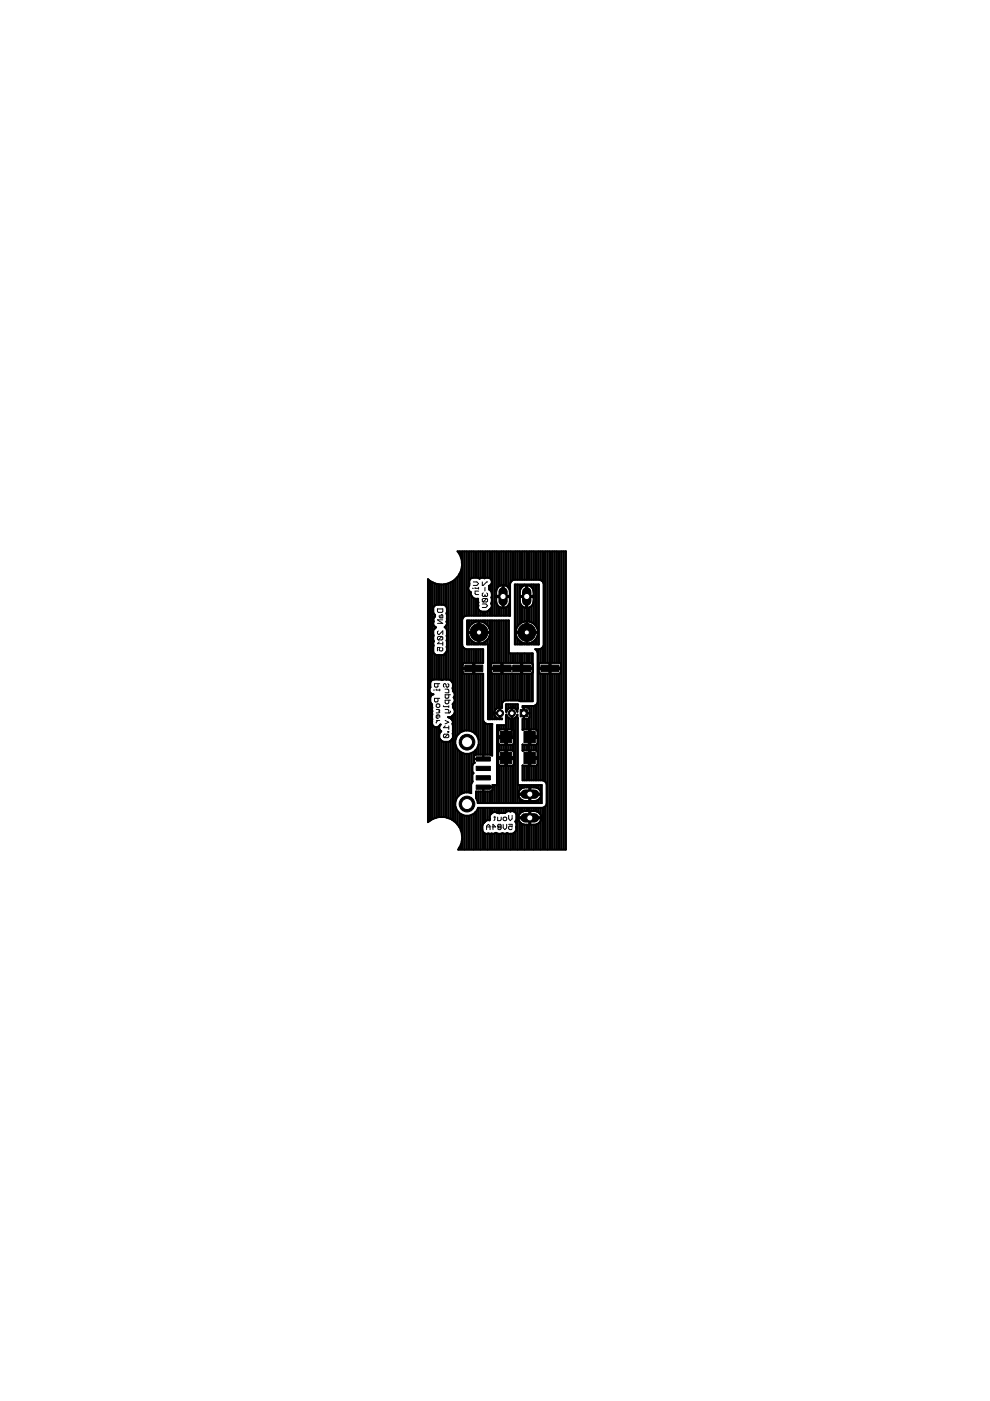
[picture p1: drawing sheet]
<svg xmlns="http://www.w3.org/2000/svg" width="210mm" height="297mm" viewBox="0 0 210 297" stroke-linecap="round" stroke-linejoin="round" font-family="sans-serif">
<g fill="none" stroke="#000" stroke-width=".21">
<path d="M92.8 129.1h1.1v.5l-.2 .2h-.8l-.1-.2zM92.9 133.8l-.1 .1v.4l.1 .2h.2l.8-.7v.7M93.1 130.5l.2 .5h.6v-.5l-.2-.2-.2 .2v.5M93.1 136.1l-.3 .4h1.1M93.7 134.9l.2 .2v.4l-.2 .2h-.8M93.7 137.3l.2 .2v.3l-.2 .2h-.4l-.2-.2 .2-.5h-.5v.7M93.7 134.9h-.8l-.1 .2v.4l.1 .2M93.7 134.9l-.8 .8M93.9 136.1v.7M93.9 131.4h-1.1l1.1 .8h-1.1M100.2 124.7h.2M100.4 123.4h.7l.4 .3-.4 .4h-.7"/>
<path d="M100.7 124.5v.2h.8M101.5 125.3h-.8v.6l.2 .2h.6M101.5 124.5v.4M102.3 123.4v.7l1.1-.7M102.3 128.1h.7l.4 .3-.4 .4h-.7M102.4 125.7l-.1 .2v.4l.1 .2 .4-.2M102.8 124.5v.8M102.8 126.1v.2M103.2 126.9h-.8l-.1 .2v.3l.1 .2M103.2 125.7l.2 .2v.4l-.2 .2-.4-.2M103.2 126.9l.2 .2v.3l-.2 .2h-.8M103.2 126.9l-.8 .7"/>
<path d="M91.9 146.3h.2M92.5 146.1v.2h.7M92.5 150.4h.5l.2 .2-.2 .2 .2 .2-.2 .2h-.5M92.5 152.7h.7M92.7 149.2h.3l.2 .2v.4l-.2 .2h-.3l-.2-.2v-.4zM92.9 144.9v.6l-.2 .2-.6-.2v-.6h1.1M92.9 148.1v.5l-.2 .2h-.4l-.2-.2v-.5h1.1M92.9 151.6v.7l-.4-.2 .2-.5h.3l.2 .2v.3M92.9 152.7l-.4 .6M93.2 146.1v.4M94 149.6v.2h1.1M94.4 150.4h.6l.1 .2v.6"/>
<path d="M94.4 146.1h.6l.1 .2v.6h-.7M94.4 152.7l.7 .4-.7 .4M94.4 153.9l-.4 .4h1.1M95 144.9l.1 .2v.4l-.3 .2-.2-.2v-.4l-.4-.2-.2 .2v.4l.2 .2M95 155.7h-.8l-.2 .2v.3l.2 .2M95 155.1h.1v.2h-.1zM95 155.7l.1 .2v.3l-.1 .2h-.8M95 155.7l-.8 .7M95.1 147.3v.5l-.1 .2h-.4l-.2-.2v-.5h1.1M95.1 148.5v.5l-.1 .2h-.4l-.2-.2v-.5h1.1M95.1 149.6v.4M95.1 153.9v.8"/>
<path d="M95.5 150.8l-.2 .4h-.9M103.2 175.3h.7M103.2 175.9v-.7l.3-.4 .4 .4v.7M104.3 175.3h.8l-.6-.5v1.1M104.7 173.2h.4M104.9 173.1v.7l-.2 .2M105.5 173.2v.8h.6l.2-.2v-.6M105.7 175.5l-.2-.5 .2-.2h.4l.2 .2v.7l-.2 .2h-.4l-.2-.2M105.7 175.2h.4v.3h-.4zM106.7 173.4l.5-.2 .2 .2v.4l-.2 .2h-.3l-.2-.2zM106.7 174.8v.7l.3 .4 .4-.4v-.7M107.8 172.9v.7l.4 .4 .4-.4v-.7"/>
<path d="M107.8 174.8h.8v.5l-.4-.1-.4 .1v.4l.2 .2h.4l.2-.2"/>
</g>
<path d="M98.6 141h3.8v1.4h-3.8zM104.5 141h3.9v1.4h-3.9zM106.1 159.5h2.4v2.4h-2.4zM106.1 155.1h2.4v2.4h-2.4zM108.7 141h3.8v1.4h-3.8zM111.1 159.5h2.4v2.4h-2.4zM111.1 155.1h2.4v2.4h-2.4zM114.7 141h3.8v1.4h-3.8zM101 164.5h3v.9h-3zM101 166.5h3v.8h-3zM101 162.5h3v.9h-3zM101 160.5h3v.9h-3z" fill="#000" stroke="#000" stroke-width=".21"/>
<g fill="none" stroke="#000" stroke-width=".42">
<path d="M97.4 116.9v.4M97.7 116.9v1.4M98 119.9l-.1-1.3-.5-1.2-.4-.5h23v63.2h-22.9l.6-1M98 119.9h.1M98 119.9l-.3 1.3M98.1 116.9v14.2M98.5 116.9v13.8M98.9 116.9v13.6M99.3 116.9v13.6M99.6 116.9v6M100 116.9v5.7M100.4 116.9v5.6"/>
<path d="M100.7 116.9v5.6M101.1 116.9v5.6M101.5 116.9v5.7M101.9 116.9v5.7M102.2 116.9v5.6M102.6 116.9v5.7M103 116.9v5.6M103.4 116.9v5.6M103.7 116.9v5.7M104.1 116.9v6M104.5 116.9v13.6M104.9 116.9v13.6"/>
<path d="M105.2 116.9v8.3M105.6 116.9v7.6M106 116.9v7.3M106.3 116.9v7.2M106.7 116.9v9.4M107.1 116.9v7.2M107.5 116.9v7.4M107.8 116.9v7.8M108.2 116.9v6.7M108.6 116.9v6.2M109 116.9v6M109.3 116.9v6"/>
<path d="M109.7 116.9v6M110.1 116.9v6M110.5 116.9v6M110.8 116.9v6M111.2 116.9v6M111.6 116.9v6M112 116.9v6M112.3 116.9v6M112.7 116.9v6M113.1 116.9v6M113.5 116.9v6M113.8 116.9v6"/>
<path d="M114.2 116.9v6M114.6 116.9v6.1M115 116.9v6.3M115.3 116.9v23.6M115.7 116.9v23.6M116.1 116.9v23.6M116.5 116.9v63.2M116.8 116.9v23.6M117.2 116.9v23.6M117.6 116.9v23.6M117.9 116.9v23.6M118.3 116.9v23.6"/>
<path d="M118.7 116.9v23.7M119.1 116.9v63.2M119.4 116.9v63.2M119.8 116.9v63.2M91 123v51.1M91.2 123.2l1.2 .6M91.2 123.2h.1M91.2 123.2l-.5-.4v51.5a4.3 4.3 0 0 1 4.8-.7M91.4 123.3v21.1M91.8 123.5v20.6M92 130.2a1.6 1.6 0 0 1 .2-1.9l1.8-.1 .6 .4 .2 .3-.1 2.3M92 130.2l.2 .1"/>
<path d="M92 130.2h.1M92.1 130.8a1.89 1.89 0 0 0 .1 2.1l.2 .1M92.1 123.7v4.8M92.1 130.3v.5M92.1 132.8v.5M92.1 138.6v5.5M92.2 130.3v.4l-.1 .1M92.2 130.3h.1M92.4 123.8l1.2 .2M92.4 123.8h.1M92.4 133a1.33 1.33 0 0 0-.5 1.7v3.5a1.04 1.04 0 0 0 1.2 .7l1.1-.1M92.4 133h.1"/>
<path d="M92.5 123.8v4.4M92.5 138.9v5.2M92.9 123.8v4.4M92.9 138.9v5.2M93.3 123.9v4.3M93.3 138.9v5.2M93.6 124v4.2M93.6 138.9v5.2M94 123.9v4.3M94 138.8v5.3M94.2 138.8h.1M94.4 123.8v4.5"/>
<path d="M94.4 132.9v.1M94.4 138.6v5.5M94.4 138.5h.1M94.4 138.5l-.2 .3M94.6 138.3h.1M94.6 138.3l-.2 .2M94.7 131.2l.1 1.2-.5 .6 .5 .6v4.4l-.2 .3M94.7 123.8v5.1M94.7 129.8v.5M94.7 131.2h.1M94.7 131.6v.4M94.7 132.4v1.2"/>
<path d="M94.7 134.7v.2M94.7 135.7v.2M94.7 137v.3M94.7 138v6.1M94.9 123.8h.1M94.9 123.8l-1.3 .2M95.1 123.7v20.4M95.5 123.5v20.8M95.9 123.3v21.3M96.1 123.2h.1M96.1 123.2l-1.2 .6M96.2 123v23.8"/>
<path d="M96.6 122.7v34M97 122.3v33.6M97 122.3h.1M97 122.3l-.9 .9M97.4 121.7v33.8M97.7 121.2h.1M97.7 121.2l-.7 1.1M97.7 120.9v34.3M98.1 137.1v17.9M98.5 137.5v3M98.9 137.6v2.9M99.3 131.6v2"/>
<path d="M99.3 134v.2M99.3 134.6v2M99.3 137.6v2.9M99.6 122.9l-.1 1.3a.87 .87 0 0 0 .3 1.4l.2 .8M99.6 122.9l.6-.4h1.1l.4 .2a.83 .83 0 0 1 1-.1 .95 .95 0 0 1 1.4 .2 .95 .95 0 0 1-.2 1.3l-.2 .1v.2M99.6 125.4v5.1M99.6 131.6v1.1M99.6 134v.2M99.6 135.4v1.2M99.6 137.6v2.9M100 135.8l1.2 .6M100 126.4a1.19 1.19 0 0 0 1.4 .6l.1 1.4a.88 .88 0 0 0 .6 1.3l1.3-.1"/>
<path d="M100 126.4v4.1M100 131.6v.7M100 134v.2M100 135.9v.7M100 137.6v2.9M100.4 126.8v3.7M100.4 131.6v.5M100.4 134v.2M100.4 136.1v.5M100.4 137.6v4M100.4 132a2.38 2.38 0 0 0-1.2 2h4.7a2.34 2.34 0 0 0-2.3-2.3v4.7a2.29 2.29 0 0 0 2.1-1.4M100.7 127v3.5"/>
<path d="M100.7 131.6v.3M100.7 134v.2M100.7 136.3v.3M100.7 137.6v2.9M101.1 127v3.5M101.1 131.6v.2M101.1 134v.2M101.1 136.4v.2M101.1 137.6v2.9M101.2 131.8l-.8 .2M101.2 136.4h.2M101.4 136.4h.1"/>
<path d="M101.4 131.7h.1M101.4 131.7l-.2 .1M101.5 131.7v4.7M101.5 129.2v1.3M101.5 131.6v2.4M101.5 134.2v2.4M101.5 137.6v2.9M101.9 129.6v.9M101.9 131.6v.1M101.9 134v.2M101.9 136.4v.2M101.9 137.6v2.9"/>
<path d="M102.2 129.7v.8M102.2 131.6v.2M102.2 134v.2M102.2 136.4v.2M102.2 137.6v2.9M102.6 129.7v.8M102.6 131.6v.4M102.6 134v.2M102.6 136.2v.4M103 129.7v.8M103 131.6v.6M103 134v.2"/>
<path d="M103 136v.6M103.4 129.6v.9M103.4 131.6v1M103.4 134v.2M103.4 135.6v1M103.7 124.2v.8a1.36 1.36 0 0 1 .5 1.7v1.4a.94 .94 0 0 1-.4 1.2M103.7 129.3v1.2M103.7 131.6v1.6M103.7 134v.2M103.7 135v17.5M103.7 135l.2-.8h-4.7l.3 1 .5 .6M103.8 129.3h.1"/>
<path d="M103.8 129.3l-.4 .3M103.9 129.2h.1M104.1 123.9v1.5M104.1 128.9v1.6M104.1 131.6v20.9M104.5 131.6v8.9M104.9 131.6v8.9M105.2 126.3h2.9v-.9a1.45 1.45 0 0 0-1.3-1.4v4.9a1.45 1.45 0 0 0 1.3-1.3v-1h-2.9M105.2 127.7v2.8M105.2 131.6v8.9M105.6 126.3v.3M105.6 128.5v2"/>
<path d="M105.6 131.6v8.9M106 126.3v.3M106 128.7v1.8M106 131.6v8.9M106.3 124.1l.2-.1v4.9h-.2M106.3 124.1a1.49 1.49 0 0 0-1.1 1.3l.1 2.6 .4 .6 .6 .3M106.3 126.3v.3M106.3 128.9v1.6M106.3 131.6v10M106.7 126.6v3.9M106.7 131.6v8.9M107.1 126.3v.3"/>
<path d="M107.1 128.8v1.7M107.1 131.6v8.9M107.5 126.3v.3M107.5 128.7v1.8M107.5 131.6v8.9M107.8 126.3v.3M107.8 128.3v2.2M107.9 138.5h5.1v10.2l-5.9-.2M108.2 138.5v2M108.6 123.1l-.5 .6v6.9l-9.3-.1-.7 .5-.1 .3v5.5l.1 .4 .7 .4h3.6v2.9h-1.8v1.1h-2.5M108.6 138.5v2.1M109 122.9h5.4l.7 .5 .2 .3v13.1l-.2 .4-.7 .4h-.9l.3 .4"/>
<path d="M109 122.9l-.4 .2M109 138.5v2M109.2 123.9h5v12.7h-5zM109.3 123.9v12.7M109.3 138.5v2M109.3 134.2a2.35 2.35 0 0 0 2.3 2.2M109.7 123.9v8.9M109.7 134v.2M109.7 135.4v1.2M109.7 138.5v2M110.1 123.9v8.5M110.1 134v.2"/>
<path d="M110.1 135.8v.8M110.1 138.5v2M110.5 123.9v.8M110.5 126.3v.3M110.5 128.2v3.9M110.5 134v.2M110.5 136.1v.5M110.5 138.5v10.2M110.8 123.9v.4M110.8 126.3v.3M110.8 128.7v3.2M110.8 134v.2"/>
<path d="M110.8 136.3v.3M110.8 138.5v2M111.2 123.9v.2M111.2 126.3v.3M111.2 128.8v3M111.2 134v.2M111.2 136.4v.2M111.2 138.5v2M111.6 131.7v4.7M111.6 131.7a2.4 2.4 0 0 0-2.3 2.3M111.6 123.9v2.4M111.6 126.6v5.1"/>
<path d="M111.6 134v.2M111.6 136.4v.2M111.6 138.5v2M112 123.9v.2M112 126.3v.3M112 128.9v2.8M112 134v.2M112 136.4v.2M112 138.5v2M112.3 123.9v.3M112.3 126.3v.3M112.3 128.8v3"/>
<path d="M112.3 134v.2M112.3 136.4v.2M112.3 138.5v2M112.7 123.9v.6M112.7 126.3v.3M112.7 128.5v3.5M112.7 134v.2M112.7 136.2v.4M112.7 138.5v2.1M113.1 123.9v1.2M113.1 125.1v2.7M113.1 127.8v4.4"/>
<path d="M113.1 134v.2M113.1 136v.6M113.1 125.1a1.43 1.43 0 0 0-1.3-1.1v4.9a1.43 1.43 0 0 0 1.3-1.1M113.1 126.3h-2.9a1.97 1.97 0 0 1 .2-1.6l.5-.5 .6-.2v4.9a1.45 1.45 0 0 1-1.3-1.3v-1h2.9M113.5 123.9v8.6M113.5 134v.2M113.5 135.7v.9M113.5 132.5a2.46 2.46 0 0 0-1.7-.8v4.7a2.34 2.34 0 0 0 2.3-2.2h-4.8M113.5 132.5l.5 .9 .1 .6h-4.8M113.8 138l.2 .3v10.6l-.2 .4M113.8 123.9v9.2M113.8 134v.2"/>
<path d="M113.8 135.1v1.5M113.8 137.6v.4M114.2 137.6v27.8M114.6 137.6v3M115 137.4v3.1M91.4 149.1l.2 .3v4.1l.1 .3M91.4 149.1h.1M91.4 147v.6M91.4 149.1v24.8M91.5 149.3h.1M91.6 152.9v.1M91.7 153.8a.88 .88 0 0 0 1.5 0"/>
<path d="M91.8 147.2v.1M91.8 153.8v19.8M91.8 147.2h.1l-.5 .4a1.66 1.66 0 0 0 0 1.5M92.1 154.1v19.4M92.5 154.2v19.2M92.9 154.1v19.2M93.3 156.7h.1M93.3 156.7l.7 .6h1.1M93.3 153.8h.1M93.3 154.7v.7M93.3 156.7v16.5M93.3 155.3a1.44 1.44 0 0 0 0 1.4"/>
<path d="M93.3 153.8a.9 .9 0 0 0 .3 1.2l-.3 .3M93.3 153.8l.1-.2-.2 .2M93.5 156.9h.1M93.6 157.1v16.1M94 157.3v15.9M94.4 157.3v15.9M94.7 157.3v16.1M95.1 144.1l-1.4 .1-1.8-.1-.5 .3-.2 1.3a.88 .88 0 0 0 .6 1.5M95.1 144.1a1.29 1.29 0 0 1 .8 1.8l.1 .7 .3 .2M95.1 152v.1M95.1 157.3v16.2M95.5 157.2h.1"/>
<path d="M95.5 157.2l-.4 .1M95.5 152h-.5l.9 .6M95.5 152v.3M95.5 157.1v16.5M95.7 156.9h.1M95.7 156.9l-.2 .3M95.8 151.9h.1M95.8 151.9l-.3 .1M95.9 151.8v.8M95.9 152.6l.1 .4v3.4l-.1 .3M95.9 156.7v17.1M95.9 156.7h.1"/>
<path d="M95.9 156.7l-.2 .2M96.1 151.7h.1M96.1 151.7l-.3 .2M96.2 147.8v.1M96.2 149v1.3M96.3 148.9l-.3 .4v.7l.3 .3M96.3 146.8a.87 .87 0 0 1-.1 1.1l.1 .1M96.3 148l.1 .3-.1 .6M96.3 150.3l.1 .3-.1 .9M96.3 151.5l-.1 22.6M96.3 151.5h.1M96.3 151.5l-.2 .2"/>
<path d="M96.6 158v11.8M97 158.8v10.2M97.4 159.2v9.4M97.7 159.5v8.8M98.1 141.9h2.5v1h1.8v9.8l.2 .4M98.1 142.5l.4 .4M98.1 159.7v8.5M98.5 141.6v.3M98.5 142.9v12M98.5 159.8v8.2M98.5 140.5h1.8v2.4h-1.8M98.5 140.5l-.4 .4"/>
<path d="M98.9 141.6v.3M98.9 142.9v12M98.9 159.8v8.2M99.3 141.6v.3M99.3 142.9v12M99.3 159.8v8.2M99.6 141.6v.3M99.6 142.9v12M99.6 159.8v8.2M100 141.6v.3M100 142.9v12.2M100 159.6v6.5"/>
<path d="M100.4 141.9v13.3M100.4 159.5v2.4M100.4 155.3a2.52 2.52 0 0 0-3.5 .7 2.52 2.52 0 0 0 .7 3.5 2.52 2.52 0 0 0 3.5-.8M100.4 155.3l.7 .7M100.7 142.9v12.7M100.7 159.1v1M101.1 156l.4 .9M101.1 142.9v13M101.1 158.7v1.3M101.5 142.9v17.1M101.5 157.8l-.4 .9M101.9 142.9v17.1"/>
<path d="M102.2 142.9v17.1M102.4 160v.9h-1.9M102.5 160v.9h-2M102.6 153.1l.7 .4h1.1v6.7l-.4-.2-3.3 .1-.2 .3v1l.2 .3-.5 .6v1.2l.2 .4M102.6 153.1v6.9M103 153.4v6.6M103.4 153.5v6.5M103.7 153.5v6.5M104.1 141.6h8.9M104.1 141.9h8.9M104.1 153.5v6.5M104.1 142.5l.4 .4"/>
<path d="M104.5 141.6v.3M104.5 142.9v9.6M104.5 140.5h1.8v2.4h-1.8M104.5 140.5l-.4 .4M104.9 141.6v.3M104.9 142.9v7.9M104.9 151.2v.1M104.9 151.6v.9M105.2 141.6v.3M105.2 142.9v7.4M105.2 151.2v.1M105.2 152.2v.3"/>
<path d="M105.6 141.6v.3M105.6 142.9v7.2M105.6 151.2v.1M105.6 152.4v.1M105.6 153.8v16.5M105.9 150a1.23 1.23 0 0 0-1.1 1.2h1.2v-1.2M105.9 152.4a1.18 1.18 0 0 1-1.1-1.1h1.2v1.1M106 141.6v.3M106 142.9v9.6M106 153.8v.9M106 156.1v.4M106 157.9v1.2"/>
<path d="M106 150h.1M106 152.4h.1M106.3 141.9v8.2M106.3 152.4v.1M106.3 153.8v.8M106.3 156.1v.4M106.3 157.9v1.2M106.7 141.6v.3M106.7 142.9v5.8M106.7 153.8v.8M106.7 156.1v.4M106.7 157.9v1.2"/>
<path d="M107.1 154.6l-1.3 .1-.2 .3v1.1h3.4M107.1 159.1l-1.3 .1-.2 .3v1h3.4M107.1 141.6v.3M107.1 142.9v5.6M107.1 153.8v16.5M107.1 148.5l-.3 .1-.4 .6v.9l-.3-.1M107.3 158.8v-2.5v4.4M107.4 150.9a1.2 1.2 0 0 1 1.1-.9v5.7l-1.2 1.2M107.4 151.5l-.1 2.3h-1.9v12.7h-1v1l-.3 .3h-3.2a4.4 4.4 0 0 0 .4 2.5h13.6v-3.8h-5.1v-14.2M107.4 150.9v.1M107.4 151.5l.5 .8M107.4 151.5h.1"/>
<path d="M107.5 141.6v.3M107.5 142.9v5.6M107.5 149.3v1.3M107.5 151.8v4.3M107.5 156.5v4M107.8 140.5l.1-8.9h-8.9v5h4.5v15.9h2.9v-.2l-.3 .1M107.8 141.6v.3M107.8 142.9v5.6M107.8 149.3v.9M107.8 152.2v2.4M107.8 156.1v.4M107.8 157.9v1.2"/>
<path d="M107.9 152.3l.3 .1M108.2 141.6v.3M108.2 142.9v5.6M108.2 149.3v.8M108.2 152.4v2.2M108.2 156.1v.4M108.2 157.9v1.2M108.2 152.4h.3M108.5 151.3l.1 3.3M108.5 140.6l-1.9-.1v2.4h3.9M108.5 140.6h.1M108.6 150h.1"/>
<path d="M108.6 149.3l-.1 1.9M108.6 152.4h.1M108.6 141.6v.3M108.6 142.9v5.6M108.6 156.1v.4M108.6 157.9v1.2M108.6 150l.4 .1M109 155l-.3-.3-1.2-.1v3.3h1.2l.3-.3M109 156.5h-3.4v1.1l.2 .3h1.3M109 159.5l-.3-.4h-1.2v3.3h1.2l.3-.4M109 141.6v.3M109 142.9v5.6"/>
<path d="M109 149.3v.8M109 152.4v17.9M109 150.1l.3 .2M109 152.3l-.4 .1M109.3 152.1l.4-.6v18.8M109.3 152.1l-.3 .2M109.3 141.6v.3M109.3 142.9v5.6M109.3 149.3v1M109.3 152.1v18.2M109.7 141.6v.3M109.7 142.9v5.6"/>
<path d="M109.7 149.3v1.6l-.4-.6M109.7 152.1l.1 .2M109.8 150.1v-.8h-2.5l.1 1.6M109.8 150.1l-.1 .2M109.8 150.1h.1M109.8 152.3h.1M110.1 141.6v.3M110.1 142.9v5.7M110.5 140.5l-2 .1M110.8 154.7l1.3-.1v1.5h1.9v-1.1l-.2-.3-1.3-.1v3.3h1.1l.3-.1M110.8 159.2l1.3-.1v1.4h1.9v-1l-.2-.3-1.3-.1v3.3h1.1l.3-.3 .1-1.1h-1.9v1.4l-1.3-.1M110.8 157.9v1.3"/>
<path d="M110.8 152.4v2.3M110.8 141.6v.3M110.8 142.9v5.8M110.8 149.7v.3M111.2 141.6v.3M111.2 142.9v5.8M111.2 149.7v.3M111.2 151.2v.1M111.2 152.4v2.2M111.2 157.9v1.2M111.6 141.6v.3M111.6 142.9v5.8"/>
<path d="M111.6 149.7v.3M111.6 151.2v.1M111.6 152.4v2.2M111.6 157.9v1.2M112 141.6v.3M112 142.9v5.8M112 149.7v.3M112 151.2v.1M112 152.4v2.2M112 157.9v1.2M112.3 141.6v.3M112.3 142.9v5.8"/>
<path d="M112.3 149.7v6.4M112.3 156.5v4M112.7 140.6l-2-.1v2.4l2-.1 .3-.3M112.7 140.6l.3 .3M112.7 141.6v.3M112.7 142.8v5.9M112.7 149.7v4.9M112.7 156.1v.4M112.7 157.9v1.2M113.1 149.7v4.9M113.1 156.1v.4M113.1 157.9v1.2"/>
<path d="M113.5 149.6v5M113.5 156.1v.4M113.5 157.9v1.2M113.8 149.3l-.6 .4h-2.4v.3h.2v1.2h1.3v-.8l-.2-.3-1-.1v2.4h.9l.3-.4v-.7h-1.3v1.1h-.2v2.3M113.8 149.2v5.6M113.8 156.1v.4M113.8 157.8v1.4M113.9 157.8l.1-1.3h-1.9v1.4h-1.3M114.2 142.5l.4 .4h1.9M114.6 141.6v.3M114.6 142.8v22.6M115 141.6v.3"/>
<path d="M115 142.9v22.5M115.3 141.6v.3M115.3 142.9v22.6M115.7 141.6v.3M115.7 142.9v22.9M116.1 141.6v.3M116.1 142.9v37.2M116.5 140.5h-1.9l-.4 .4M116.8 141.6v.3M116.8 142.9v37.2M117.2 141.6v.3M117.2 142.9v37.2"/>
<path d="M117.6 141.6v.3M117.6 142.9v37.2M117.9 141.6v.3M117.9 142.9v37.2M118.3 141.6v.3M118.3 142.9v37.2M118.7 140.6l.3 .3v.7h-4.8M118.7 140.6l-1.9-.1v2.4l1.9-.1 .3-.3v-.6h-4.8M118.7 141.6v.3M118.7 142.8v37.3M95.5 173.6h.1M95.5 173.6l1.1 .7"/>
<path d="M96.6 171.2v3.2M96.6 174.3h.1M96.6 174.3l.8 1.1M97 172v2.8M97.4 172.3v3M97.4 179.7v.4M97.4 175.4h.1M97.4 175.4l.5 1.2M97.7 179.1h.1M97.7 172.6v3.6M97.7 179v1.1M97.9 176.6h.1"/>
<path d="M97.9 176.6l.1 1.3M98 177.9h.1M98 177.9l-.3 1.2M98.1 172.8v7.3M98.5 172.9v7.2M98.9 173v7.1M99.3 173v7.1M99.6 172.9v7.2M100 172.7v7.4M100.4 163.9l-.2 .4v1.4l-.3 .5v2a2.51 2.51 0 0 0-3.4 2.6 2.51 2.51 0 0 0 3.9 1.8M100.4 172.6v7.5M100.4 163.9h.1"/>
<path d="M100.7 160.9h.1M100.7 172.3v7.8M101.1 171.9l-.7 .7M101.1 160.9h.1M101.1 167.8v1.8M101.1 171.9v8.2M101.5 160.9h.1M101.5 167.8v2.5M101.5 171.3v8.8M101.9 160.9h.1M101.9 167.8v2.5M101.9 171.3v8.8"/>
<path d="M102.2 160.9h.1M102.2 167.8v2.5M102.2 171.3v8.8M102.6 166.9h.1M102.6 167.8v2.5M102.6 171.3v3.2M102.6 176.6v3.5M102.7 174.4l-.4 .6v1.1l.1 .3 .6 .4M102.7 174.4h.1M102.8 174.3h.1M103 166.9h.1M103 167.8v2.5"/>
<path d="M103 171.3v2.8M103 176.8v3.3M103 176.8h.4M103.4 176.8h.3M103.4 173.9l-.7 .5M103.4 173.9h.3M103.4 166.9h.1M103.4 167.8v2.5M103.4 171.3v2.6M103.4 176.8v3.3M103.7 166.9h.1M103.7 167.8v2.5"/>
<path d="M103.7 171.3v2.6M103.7 176.8v3.3M103.7 176.8h.4M104.1 166.9h.1M104.1 167.8v2.5M104.1 171.3v1.3M104.1 176.8v3.3M104.4 166.9h-2v.9M104.4 166.9h-1.9v.9M104.5 166.5v3.8M104.5 171.3v1M104.5 176.8v3.3"/>
<path d="M104.9 166.5v3.8M104.9 171.3v.9M104.9 176.7v3.4M105.2 176.6v3.5M105.2 176.6l-1.1 .2M105.2 176.6a1.28 1.28 0 0 0 1.4 .1l.3 .1 .6-.1M105.2 176.6v.1M105.2 166.5v3.8M105.2 171.3v.9M105.6 171.3v1.1M105.6 176.8v3.3M106 160.5v.5"/>
<path d="M106 162.4v7.9M106 171.3v1.1M106 176.8v3.3M106.3 160.5v.5M106.3 162.4v7.9M106.3 171.3v1.1M106.3 176.7v3.4M106.7 172.4a1.92 1.92 0 0 1-1.6-.2 1.11 1.11 0 0 0-1.3 1.2l.1 .2-.1 .3h-.1M106.7 172.4h.4M106.7 160.5v.5M106.7 162.4v7.9M106.7 171.3v1.1"/>
<path d="M106.7 176.7v3.4M107.1 172.4a.84 .84 0 0 1 1.1-.3 .89 .89 0 0 1 1.1 .3M107.1 171.3v1.1M107.1 176.8v3.3M107.5 161v9.3M107.5 171.3v.8M107.5 176.7v3.4M107.5 176.7h.1M107.6 176.7l.2 .1M107.8 176.8h.8M107.8 160.5v.5M107.8 162.4v7.9"/>
<path d="M107.8 171.3v.7M107.8 176.8v3.3M108.2 160.5v.5M108.2 162.4v7.9M108.2 171.3v.8M108.2 176.8v3.3M108.6 160.5v.5M108.6 162.4v7.9M108.6 171.3v.7M108.6 176.8v3.3M109 161h-3.4v1l.2 .3 1.3 .1M109 171.3v.8"/>
<path d="M109 176.6v3.5M109.3 172.4l.2 .3-.2 1.4M109.3 174.3l.2 .3-.2 1.6M109.3 174.1v.2M109.3 176.2l-.7 .6M109.3 171.3v1.1M109.3 176.2v3.9M109.5 175.5h.1M109.7 171.3v8.8M110.1 166.5v1.2M110.1 168.3v.2M110.1 169.1v1.2"/>
<path d="M110.1 171.3v1.4M110.1 173.3v.2M110.1 174.1v6M110.5 166.5v.7M110.5 168.3v.2M110.5 169.5v.8M110.5 171.3v1M110.5 173.3v.2M110.5 174.5v5.6M110.8 162.3v3.1h4.3l.6 .5 .2 .3v4.3l-.2 .3-.6 .5h-13.7l-.3 .6M110.8 162.3v3.1M110.8 166.5v.5"/>
<path d="M110.8 168.3v.2M110.8 169.7v.6M110.8 171.3v.7M110.8 173.3v.2M110.8 174.8v5.3M111.2 162.4v3M111.2 166.5v.4M111.2 168.3v.2M111.2 169.8v.5M111.2 171.3v.7M111.2 173.3v.2M111.2 174.8v5.3"/>
<path d="M111.2 172h1v2.9h-1a1.5 1.5 0 0 1-1.3-1.4h4.9l-.4 .8-.5 .5M111.2 166.9h1v2.9h-1M111.2 172a1.45 1.45 0 0 0-1.3 1.3h4.9l-.2-.7-.7-.5M111.2 166.9a1.45 1.45 0 0 0-1.3 1.4h4.9l-.1-.5a1.36 1.36 0 0 0-1.3-.9M111.6 162.4v3M111.6 166.5v.4M111.6 168.3v.2M111.6 169.8v.5M111.6 171.3v.7M111.6 173.3v.2M111.6 174.9v5.2M112 162.4v3"/>
<path d="M112 166.5v.4M112 168.3v.2M112 169.8v.5M112 171.3v.7M112 173.3v.2M112 174.9v5.2M112.3 161v4.4M112.3 166.5v1.8M112.3 168.5v1.8M112.3 171.3v2M112.3 173.5v6.6M112.7 160.5v.5"/>
<path d="M112.7 162.4v3M112.7 166.5v.4M112.7 168.3v.2M112.7 169.8v.5M112.7 171.3v.7M112.7 173.3v.2M112.7 174.9v5.2M113.1 160.5v.5M113.1 162.4v3M113.1 166.5v.4M113.1 168.3v.2M113.1 169.8v.5"/>
<path d="M113.1 171.3v.7M113.1 173.3v.2M113.1 174.9v5.2M113.4 166.9h-.9v2.9h.9M113.4 172h-.9v2.9l1.4-.1M113.4 172l.5 .1M113.5 160.5v.5M113.5 162.4v3M113.5 166.5v.4M113.5 168.3v.2M113.5 169.8v.5M113.5 171.3v.7"/>
<path d="M113.5 173.3v.2M113.5 174.8v5.3M113.8 160.5v.5M113.8 162.2v3.2M113.8 166.5v.5M113.8 168.3v.2M113.8 169.7v.6M113.8 171.3v.7M113.8 173.3v.2M113.8 174.8v5.3M113.9 169.7l.7-.6 .2-.6h-4.9a1.45 1.45 0 0 0 1.3 1.3M113.9 169.7l-.5 .1"/>
<path d="M114.2 166.5v.7M114.2 168.3v.2M114.2 169.5v.8M114.2 171.3v1M114.2 173.3v.2M114.2 174.6v5.5M114.6 166.5v1.2M114.6 168.3v.2M114.6 169.1v1.2M114.6 171.3v1.4M114.6 173.3v.2M114.6 174.1v6"/>
<path d="M115 171.3v8.8M115.3 171.2v8.9M115.7 170.9v9.2"/>
</g>
<circle cx="111.7" cy="134.1" r="1.91" fill="#000" stroke="#000" stroke-width=".21"/>
<circle cx="111.7" cy="134.1" r=".55" fill="#fff" stroke="#000" stroke-width=".21"/>
<circle cx="101.6" cy="134.1" r="1.91" fill="#000" stroke="#000" stroke-width=".21"/>
<circle cx="101.6" cy="134.1" r=".55" fill="#fff" stroke="#000" stroke-width=".21"/>
<circle cx="99" cy="157.4" r="1.66" fill="#000" stroke="#000" stroke-width=".21"/>
<circle cx="99" cy="157.4" r="1.16" fill="#fff" stroke="#000" stroke-width=".21"/>
<circle cx="99" cy="170.5" r="1.66" fill="#000" stroke="#000" stroke-width=".21"/>
<circle cx="99" cy="170.5" r="1.16" fill="#fff" stroke="#000" stroke-width=".21"/>
<path d="M110.3 150.5h1.5v1.5h-1.5z" fill="#000" stroke="#000" stroke-width=".21"/>
<circle cx="111.1" cy="151.2" r=".51" fill="#fff" stroke="#000" stroke-width=".21"/>
<circle cx="108.5" cy="151.2" r=".76" fill="#000" stroke="#000" stroke-width=".21"/>
<circle cx="108.5" cy="151.2" r=".51" fill="#fff" stroke="#000" stroke-width=".21"/>
<circle cx="106" cy="151.2" r=".76" fill="#000" stroke="#000" stroke-width=".21"/>
<circle cx="106" cy="151.2" r=".51" fill="#fff" stroke="#000" stroke-width=".21"/>
<path d="M111.3 168.4h2" fill="none" stroke="#000" stroke-width="2"/>
<circle cx="112.3" cy="168.4" r=".66" fill="#fff" stroke="#000" stroke-width=".21"/>
<path d="M111.3 173.4h2" fill="none" stroke="#000" stroke-width="2"/>
<circle cx="112.3" cy="173.4" r=".66" fill="#fff" stroke="#000" stroke-width=".21"/>
<path d="M111.7 125.5v2" fill="none" stroke="#000" stroke-width="2"/>
<circle cx="111.7" cy="126.5" r=".66" fill="#fff" stroke="#000" stroke-width=".21"/>
<path d="M106.7 125.5v2" fill="none" stroke="#000" stroke-width="2"/>
<circle cx="106.7" cy="126.5" r=".66" fill="#fff" stroke="#000" stroke-width=".21"/>
</svg>
